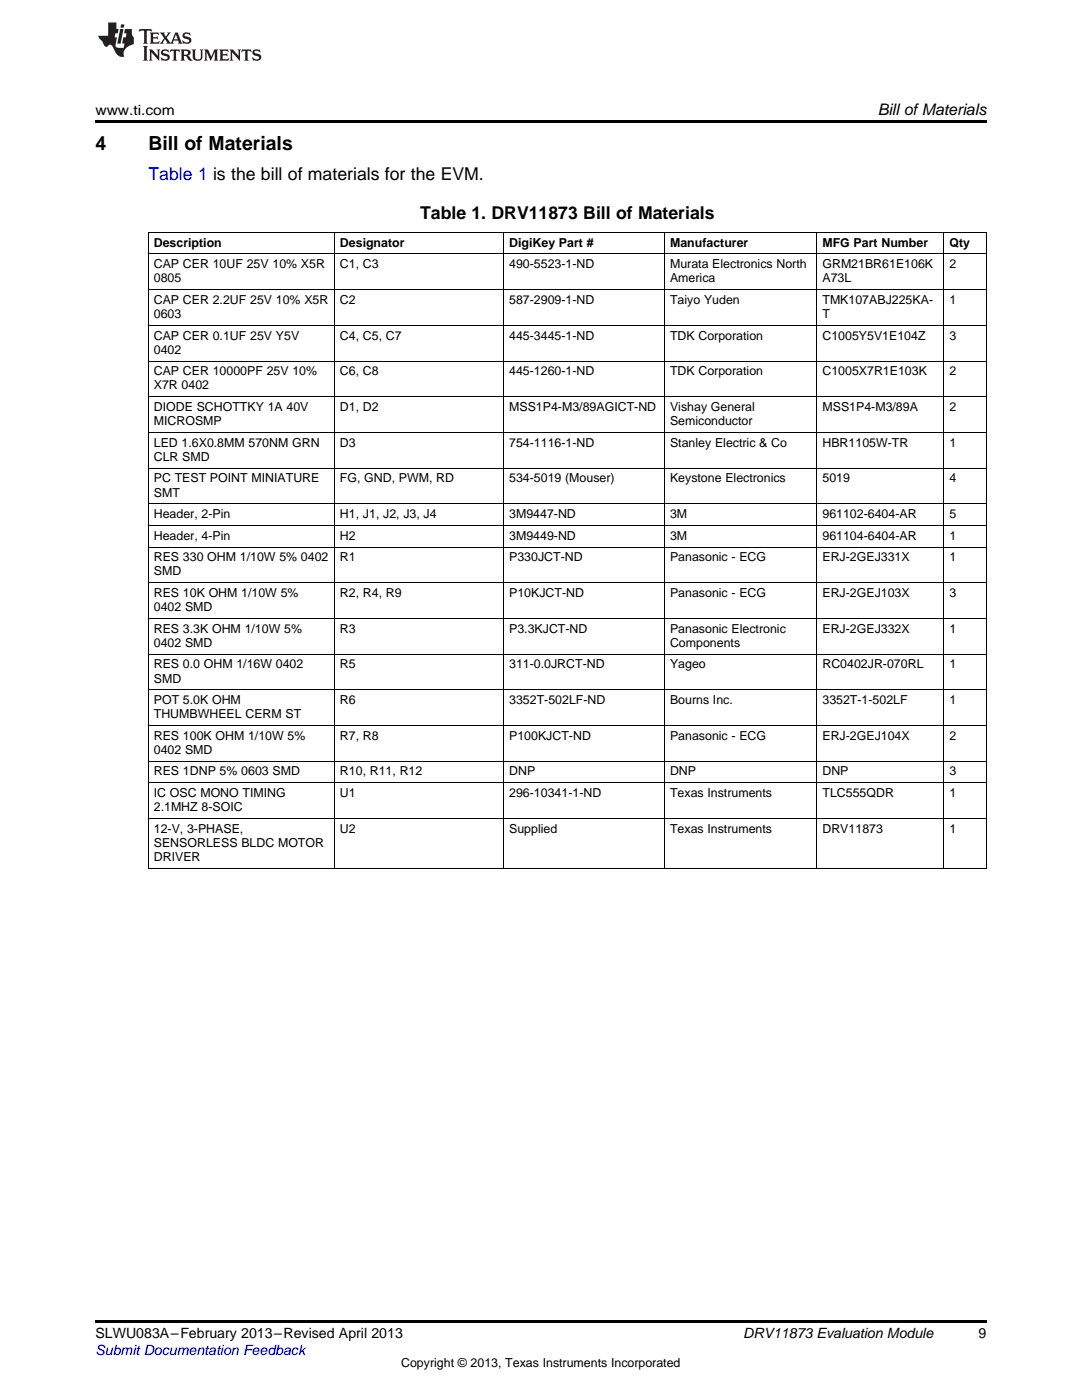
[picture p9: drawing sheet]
<svg xmlns="http://www.w3.org/2000/svg" width="216mm" height="279mm" viewBox="0 0 216 279" stroke-linecap="round" stroke-linejoin="round" font-family="sans-serif">
<defs><g id="words">
<g font-size="3.9">
<text x="19" y="30">4</text>
<text x="29.6" y="30">Bill of Materials</text>
</g>
<text font-size="3.5" fill="#00f" x="29.6" y="36">Table 1 is the bill of materials for the EVM.</text>
<text font-size="3.5" x="83.8" y="43.7">Table 1. DRV11873 Bill of Materials</text>
<text font-size="3.2" x="175.2" y="23">Bill ofMaterials</text>
<g font-size="2.8">
<text x="19" y="23">www.ti.com</text>
<text x="19" y="267.1">SLWU083A–February 2013–Revised April 2013</text>
<text x="148.3" y="267.1">DRV11873 Evaluation Module</text>
<text x="195.3" y="267">9</text>
</g>
<text font-size="2.8" fill="#00f" x="19" y="270.4">Submit Documentation Feedback</text>
<g font-size="2.5">
<text x="30.7" y="49.2">Description</text>
<text x="30.7" y="53.5">CAP CER 10UF 25V 10% X5R</text>
<text x="67.8" y="49.2">Designator</text>
<text x="67.8" y="53.5">C1, C3</text>
<text x="101.6" y="49.2">DigiKey Part #</text>
<text x="101.6" y="53.5">490-5523-1-ND</text>
<text x="133.7" y="49.2">Manufacturer</text>
<text x="133.7" y="53.5">Murata Electronics North</text>
<text x="164.1" y="49.2">MFG Part Number</text>
<text x="164.1" y="53.5">GRM21BR61E106K</text>
<text x="189.4" y="49.2">Qty</text>
<text x="189.4" y="53.5">2</text>
<text x="30.7" y="56.3">0805</text>
<text x="133.7" y="56.3">America</text>
<text x="164.1" y="56.3">A73L</text>
<text x="30.7" y="60.6">CAP CER 2.2UF 25V 10% X5R</text>
<text x="30.7" y="63.5">0603</text>
<text x="67.8" y="60.6">C2</text>
<text x="101.6" y="60.6">587-2909-1-ND</text>
<text x="133.7" y="60.6">Taiyo Yuden</text>
<text x="164.1" y="60.6">TMK107ABJ225KA-</text>
<text x="164.1" y="63.5">T</text>
<text x="189.4" y="60.6">1</text>
<text x="30.7" y="67.8">CAP CER 0.1UF 25V Y5V</text>
<text x="30.7" y="70.6">0402</text>
<text x="67.8" y="67.8">C4, C5, C7</text>
<text x="101.6" y="67.8">445-3445-1-ND</text>
<text x="133.7" y="67.8">TDK Corporation</text>
<text x="164.1" y="67.8">C1005Y5V1E104Z</text>
<text x="189.4" y="67.8">3</text>
<text x="30.7" y="74.9">CAP CER 10000PF 25V 10%</text>
<text x="30.7" y="77.7">X7R 0402</text>
<text x="67.8" y="74.9">C6, C8</text>
<text x="101.6" y="74.9">445-1260-1-ND</text>
<text x="133.7" y="74.9">TDK Corporation</text>
<text x="164.1" y="74.9">C1005X7R1E103K</text>
<text x="189.4" y="74.9">2</text>
<text x="30.7" y="82">DIODE SCHOTTKY 1A 40V</text>
<text x="67.8" y="82">D1, D2</text>
<text x="101.6" y="82">MSS1P4-M3/89AGICT-ND</text>
<text x="133.7" y="82">Vishay General</text>
<text x="164.1" y="82">MSS1P4-M3/89A</text>
<text x="189.4" y="82">2</text>
<text x="30.7" y="84.8">MICROSMP</text>
<text x="30.7" y="89.1">LED 1.6X0.8MM 570NM GRN</text>
<text x="67.8" y="89.1">D3</text>
<text x="101.6" y="89.1">754-1116-1-ND</text>
<text x="133.7" y="84.8">Semiconductor</text>
<text x="133.7" y="89.1">Stanley Electric &amp; Co</text>
<text x="164.1" y="89.1">HBR1105W-TR</text>
<text x="189.4" y="89.1">1</text>
<text x="30.7" y="92">CLR SMD</text>
<text x="30.7" y="96.3">PC TEST POINT MINIATURE</text>
<text x="30.7" y="99.1">SMT</text>
<text x="67.8" y="96.3">FG, GND, PWM, RD</text>
<text x="101.6" y="96.3">534-5019 (Mouser)</text>
<text x="133.7" y="96.3">Keystone Electronics</text>
<text x="164.1" y="96.3">5019</text>
<text x="189.4" y="96.3">4</text>
<text x="30.7" y="103.4">Header, 2-Pin</text>
<text x="30.7" y="107.7">Header, 4-Pin</text>
<text x="67.8" y="103.4">H1, J1, J2, J3, J4</text>
<text x="67.8" y="107.7">H2</text>
<text x="101.6" y="103.4">3M9447-ND</text>
<text x="101.6" y="107.7">3M9449-ND</text>
<text x="133.7" y="103.4">3M</text>
<text x="133.7" y="107.7">3M</text>
<text x="164.1" y="103.4">961102-6404-AR</text>
<text x="164.1" y="107.7">961104-6404-AR</text>
<text x="189.4" y="103.4">5</text>
<text x="189.4" y="107.7">1</text>
<text x="30.7" y="112">RES 330 OHM 1/10W 5% 0402</text>
<text x="67.8" y="112">R1</text>
<text x="101.6" y="112">P330JCT-ND</text>
<text x="133.7" y="112">Panasonic - ECG</text>
<text x="164.1" y="112">ERJ-2GEJ331X</text>
<text x="189.4" y="112">1</text>
<text x="30.7" y="114.8">SMD</text>
<text x="30.7" y="119.1">RES 10K OHM 1/10W 5%</text>
<text x="67.8" y="119.1">R2, R4, R9</text>
<text x="101.6" y="119.1">P10KJCT-ND</text>
<text x="133.7" y="119.1">Panasonic - ECG</text>
<text x="164.1" y="119.1">ERJ-2GEJ103X</text>
<text x="189.4" y="119.1">3</text>
<text x="30.7" y="122">0402 SMD</text>
<text x="30.7" y="126.3">RES 3.3K OHM 1/10W 5%</text>
<text x="30.7" y="129.1">0402 SMD</text>
<text x="67.8" y="126.3">R3</text>
<text x="101.6" y="126.3">P3.3KJCT-ND</text>
<text x="133.7" y="126.3">Panasonic Electronic</text>
<text x="133.7" y="129.1">Components</text>
<text x="164.1" y="126.3">ERJ-2GEJ332X</text>
<text x="189.4" y="126.3">1</text>
<text x="30.7" y="133.4">RES 0.0 OHM 1/16W 0402</text>
<text x="30.7" y="136.2">SMD</text>
<text x="67.8" y="133.4">R5</text>
<text x="101.6" y="133.4">311-0.0JRCT-ND</text>
<text x="133.7" y="133.4">Yageo</text>
<text x="164.1" y="133.4">RC0402JR-070RL</text>
<text x="189.4" y="133.4">1</text>
<text x="30.7" y="140.5">POT 5.0K OHM</text>
<text x="30.7" y="143.3">THUMBWHEEL CERM ST</text>
<text x="67.8" y="140.5">R6</text>
<text x="101.6" y="140.5">3352T-502LF-ND</text>
<text x="133.7" y="140.5">Bourns Inc.</text>
<text x="164.1" y="140.5">3352T-1-502LF</text>
<text x="189.4" y="140.5">1</text>
<text x="30.7" y="147.6">RES 100K OHM 1/10W 5%</text>
<text x="67.8" y="147.6">R7, R8</text>
<text x="101.6" y="147.6">P100KJCT-ND</text>
<text x="133.7" y="147.6">Panasonic - ECG</text>
<text x="164.1" y="147.6">ERJ-2GEJ104X</text>
<text x="189.4" y="147.6">2</text>
<text x="30.7" y="150.5">0402 SMD</text>
<text x="30.7" y="154.8">RES 1DNP 5% 0603 SMD</text>
<text x="67.8" y="154.8">R10, R11, R12</text>
<text x="101.6" y="154.8">DNP</text>
<text x="133.7" y="154.8">DNP</text>
<text x="164.1" y="154.8">DNP</text>
<text x="189.4" y="154.8">3</text>
<text x="30.7" y="159.1">IC OSC MONO TIMING</text>
<text x="30.7" y="161.9">2.1MHZ 8-SOIC</text>
<text x="67.8" y="159.1">U1</text>
<text x="101.6" y="159.1">296-10341-1-ND</text>
<text x="133.7" y="159.1">Texas Instruments</text>
<text x="164.1" y="159.1">TLC555QDR</text>
<text x="189.4" y="159.1">1</text>
<text x="30.7" y="166.2">12-V, 3-PHASE,</text>
<text x="67.8" y="166.2">U2</text>
<text x="101.6" y="166.2">Supplied</text>
<text x="133.7" y="166.2">Texas Instruments</text>
<text x="164.1" y="166.2">DRV11873</text>
<text x="189.4" y="166.2">1</text>
<text x="30.7" y="169">SENSORLESS BLDC MOTOR</text>
<text x="30.7" y="171.8">DRIVER</text>
<text x="80" y="272.7">Copyright © 2013, Texas Instruments Incorporated</text>
</g>
</g></defs>
<path d="M19 24h177.8v.6h-177.8zM19 263.5h177.8v.6h-177.8z" fill="#000"/>
<g fill="none" stroke="#000" stroke-width=".2">
<path d="M29.6 57.8h167.2M29.6 50.7h167.2M29.6 46.4h167.2M29.7 46.4v127M66.7 46.4v127M100.5 46.4v127M132.6 46.4v127M163 46.4v127M188.3 46.4v127M196.8 46.4v127M29.6 79.2h167.2M29.6 72.1h167.2"/>
<path d="M29.6 64.9h167.2M29.6 93.4h167.2M29.6 86.3h167.2M29.6 116.3h167.2M29.6 109.2h167.2M29.6 104.9h167.2M29.6 100.6h167.2M29.6 137.7h167.2M29.6 130.5h167.2M29.6 123.4h167.2M29.6 156.2h167.2M29.6 151.9h167.2"/>
<path d="M29.6 144.8h167.2M29.6 173.3h167.2M29.6 163.4h167.2"/>
</g>
<g fill="#231f20">
<path d="M27.8 5.8l-.1 .6 .5-.3h.5l.1 .2v2.1l-.3 .3h1l-.2-.3v-2.1v-.2h.6l.4 .3-.1-.6zM29.9 6.5l.2 .4v1.5l-.2 .3h1.8l.1-.5a1.04 1.04 0 0 1-1.2 .1v-.6h.5l.4 .2v-.7l-.4 .2h-.5v-.6h.8l.3 .2-.1-.5zM31.9 6.5l.9 1.1-1 1.1h.9l-.2-.2 .4-.7 .5 .7-.2 .2h1.5l-.2-.2 .1-.4h.9l.2 .4-.2 .2h.9l-.2-.3-.7-1.9h-.5l-.9 2.1-.8-1.1 .8-1h-.8l.2 .3-.4 .5-.4-.6 .2-.2zM35.1 6.9l.4 .9h-.8zM36.6 6.6a.63 .63 0 0 0-.2 .7 .63 .63 0 0 0 .6 .4l.6 .2 .2 .2a.75 .75 0 0 1-.8 .4 .75 .75 0 0 1-.6-.5l.1 .7 .2-.1a1.11 1.11 0 0 0 1.5-.5 1.13 1.13 0 0 0-1.3-.9v-.3a1.04 1.04 0 0 1 1.1 .2l-.1-.6-.2 .1-.5-.1zM28.5 9.2l.3 .3v2.2l-.3 .4h1l-.2-.4v-2.2l.2-.3zM29.7 9.9l.2 .3v1.5l-.2 .4h.7l-.2-.4v-1.3l1.6 1.7v-1.9l.2-.3h-.7l.2 .3v.9l-1.1-1.2zM32.3 10a.62 .62 0 0 0-.2 .7 .62 .62 0 0 0 .6 .4l.6 .2 .2 .2a.76 .76 0 0 1-.8 .4 .76 .76 0 0 1-.6-.5l.1 .7 .2-.1a1.11 1.11 0 0 0 1.5-.6 1.13 1.13 0 0 0-1.3-.8v-.3a1.04 1.04 0 0 1 1.1 .1l-.1-.5-.2 .1-.5-.2zM34 9.9l-.1 .6a.61 .61 0 0 1 .7-.3l.1 1.5-.3 .4h1l-.3-.4 .1-1.5a.63 .63 0 0 1 .7 .3l-.1-.6zM36 9.9l.2 .3v1.5l-.2 .4h.9l-.2-.2v-.7l.6 .2a.76 .76 0 0 0 1.1 .6l-1-.9a.58 .58 0 0 0 .6-.6 .58 .58 0 0 0-.5-.6zM36.7 10.2l.1-.1a.45 .45 0 0 1 .6 .1 .45 .45 0 0 1 .1 .5l-.8 .2zM38.2 9.9l.2 .2a2.17 2.17 0 0 0 .4 1.9 .99 .99 0 0 0 1.6-.7v-1.1l.2-.3h-.7l.1 .2a1.92 1.92 0 0 1-.1 1.7 .6 .6 0 0 1-1-.5v-1.1l.2-.3zM40.7 9.9l.2 .3v1.5l-.2 .4h.7l-.2-.4v-1.4l.8 1.8 .9-1.8v1.4l-.2 .4h.9l-.3-.4v-1.5l.3-.3h-.8l-.6 1.4-.7-1.4zM43.7 9.9l.3 .3v1.5l-.3 .4h1.9l.1-.6a1.04 1.04 0 0 1-1.3 .2v-.6h.6l.4 .1v-.6l-.4 .2h-.6l.1-.6h.7l.4 .2-.1-.5zM45.8 9.9l.2 .3v1.5l-.2 .4h.8l-.3-.4v-1.3l1.6 1.7v-1.9l.2-.3h-.7l.2 .3v.9l-1.1-1.2zM48.3 9.9l-.1 .6a.61 .61 0 0 1 .7-.3v1.5l-.2 .4h.9l-.2-.4v-1.5a.63 .63 0 0 1 .8 .3l-.1-.6zM50.6 10a.62 .62 0 0 0-.2 .7 .62 .62 0 0 0 .6 .4l.6 .2 .1 .2a.76 .76 0 0 1-.7 .4 .76 .76 0 0 1-.6-.5l.1 .7 .1-.1a1.11 1.11 0 0 0 1.5-.6 1.13 1.13 0 0 0-1.2-.8l-.1-.3a1.04 1.04 0 0 1 1.2 .1l-.2-.5-.1 .1-.5-.2z"/>
<path d="M21.6 4.5v2.6h-2l.1 .4 .8 .9a.91 .91 0 0 0 .9 .9 .56 .56 0 0 1 .5-.4 .56 .56 0 0 1 .5 .3l.4 .8a1.53 1.53 0 0 0 2 1.3 1.54 1.54 0 0 1 1-2.1l.9-.4-.1-1.4a1.52 1.52 0 0 1-.3-1.6h-1.4l-.1 .9h.5l-.2 .8h-.5l-.2 .9v.2l.4 .1-.1 .9a1.93 1.93 0 0 1-1.6-.3l.2-1.8h-.4l.1-.8h.5l.2-.9h-.5v-1.3zM24 5.8l-.6 2.9h.7l.5-2.9zM24.2 4.9l-.2 .6h.7l.1-.6z"/>
</g>
<use href="#words"/>
</svg>
